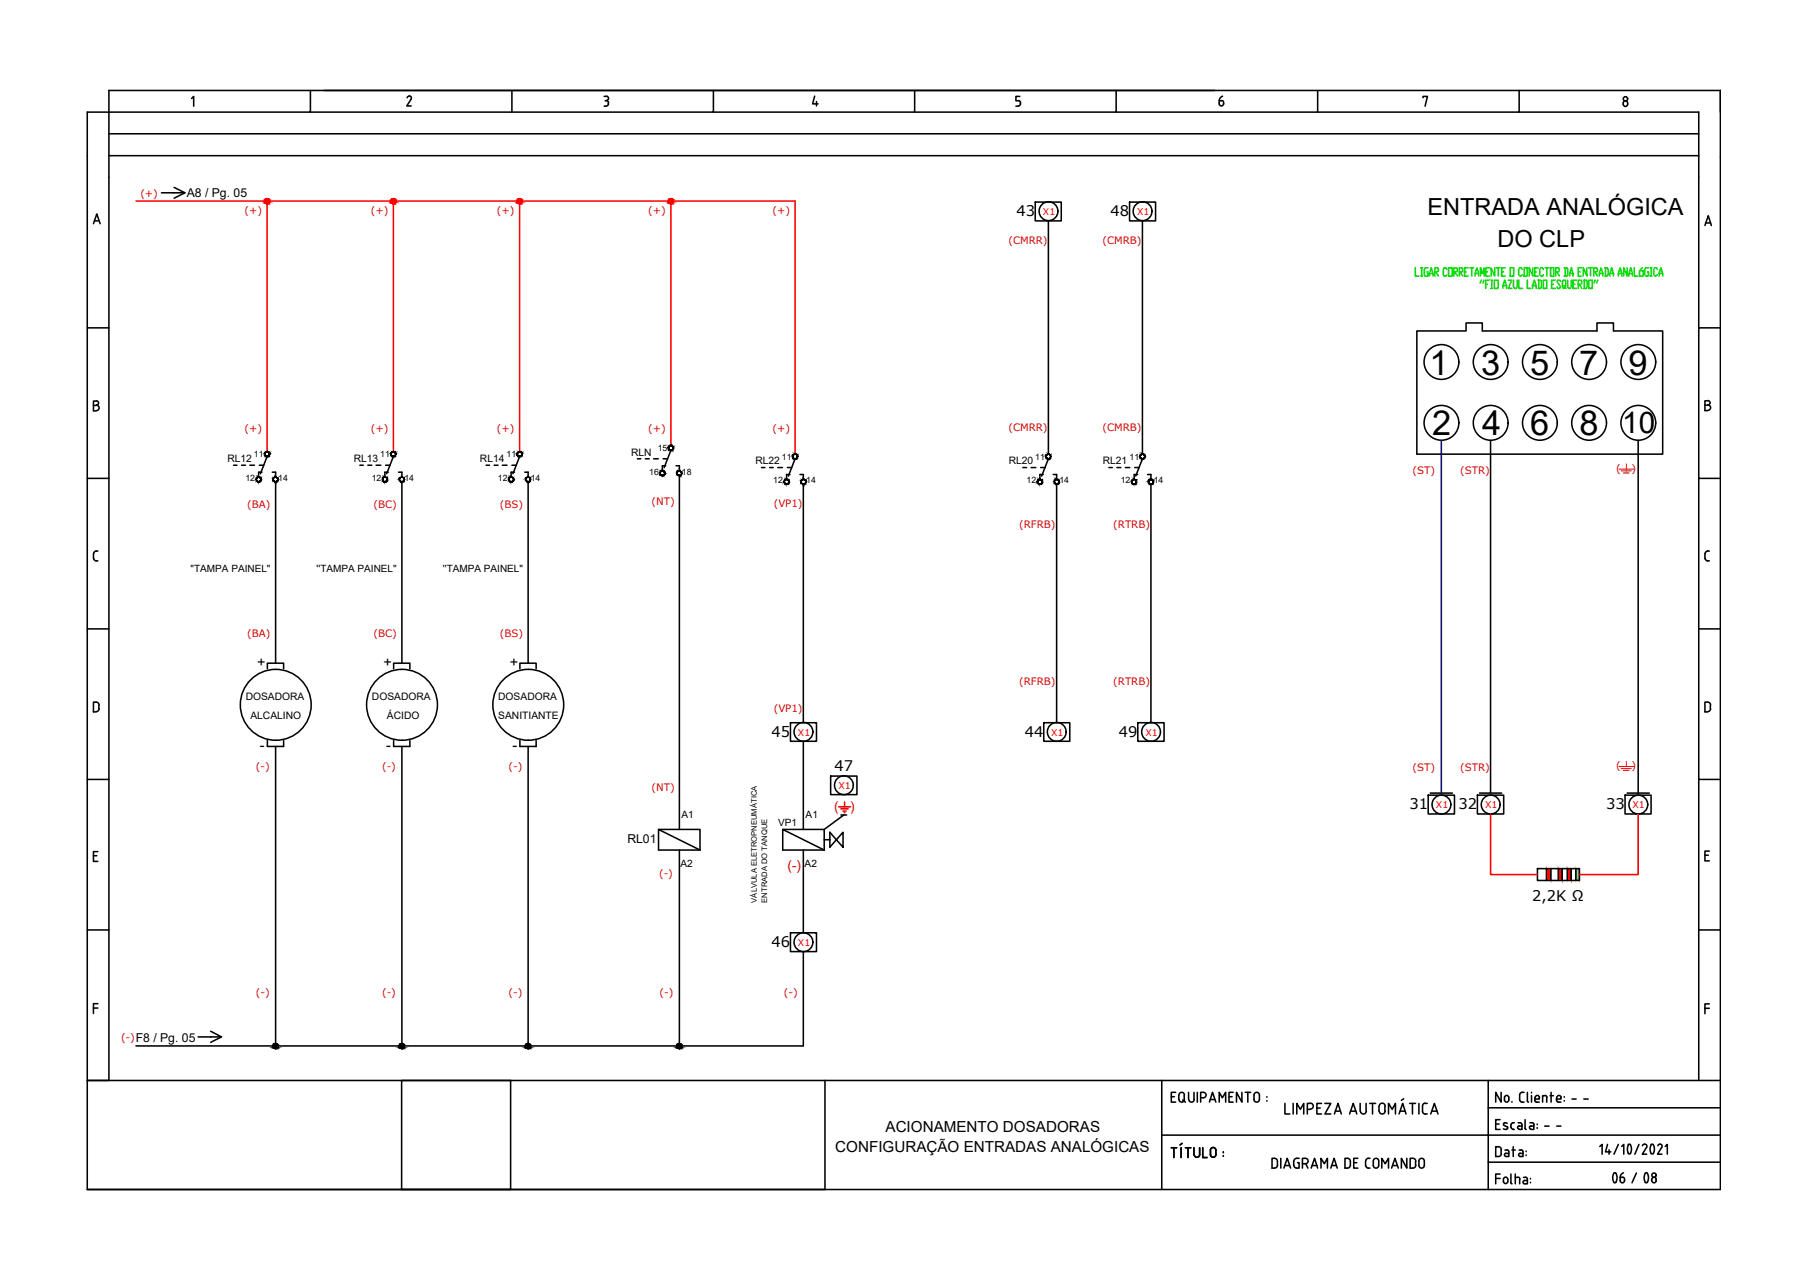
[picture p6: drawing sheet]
<svg xmlns="http://www.w3.org/2000/svg" width="297mm" height="210mm" viewBox="0 0 297 210" stroke-linecap="round" stroke-linejoin="round" font-family="sans-serif">
<defs><g id="words">
<g font-size="5.6">
<text x="234.9" y="61.6">1</text>
<text x="243.3" y="61.6">3</text>
<text x="251.4" y="61.5">5</text>
<text x="259.4" y="61.5">7</text>
<text x="267.6" y="61.6">9</text>
<text x="235.3" y="71.5">2</text>
<text x="243.5" y="71.5">4</text>
<text x="251.4" y="71.5">6</text>
<text x="259.5" y="71.5">8</text>
</g>
<g font-size="4.9">
<text x="199" y="18.7">6</text>
<text x="266.5" y="71.2">10</text>
</g>
<g font-size="3.9">
<text x="234.5" y="35.3">ENTRADA ANALÓGICA</text>
<text x="246" y="40.6">DO CLP</text>
</g>
<g font-size="2.5">
<text x="145.5" y="185.8">ACIONAMENTO DOSADORAS</text>
<text x="137.2" y="189.3">CONFIGURAÇÃO ENTRADAS ANALÓGICAS</text>
</g>
<g font-size="2.4">
<text x="167" y="35.5">43</text>
<text x="182.4" y="35.5">48</text>
<text x="42.2" y="109.6">+</text>
<text x="63" y="109.6">+</text>
<text x="83.8" y="109.6">+</text>
<text x="42.7" y="123.2">-</text>
<text x="63.4" y="123.2">-</text>
<text x="84.2" y="123.2">-</text>
<text x="126.7" y="121">45</text>
<text x="168.3" y="121">44</text>
<text x="183.8" y="121">49</text>
<text x="137.1" y="126.7">47</text>
<text x="231.5" y="132.9">31</text>
<text x="239.6" y="132.9">32</text>
<text x="263.9" y="132.9">33</text>
<text x="251.7" y="148">2,2K Ω</text>
<text x="126.7" y="155.5">46</text>
</g>
<g font-size="2.2" fill="#d00">
<text x="137.1" y="133.2">(</text>
<text x="139.7" y="133.2">)</text>
<text x="129.4" y="143">(-)</text>
</g>
<g font-size="2">
<text x="30.7" y="32.3">A8 / Pg. 05</text>
<text x="103.1" y="138.5">RL01</text>
<text x="22.3" y="171.2">F8 / Pg. 05</text>
</g>
<g font-size="1.7" fill="#d00">
<text x="23.1" y="32.4">(+)</text>
<text x="40.2" y="35.1">(+)</text>
<text x="60.9" y="35.1">(+)</text>
<text x="81.6" y="35.1">(+)</text>
<text x="106.5" y="35.1">(+)</text>
<text x="126.9" y="35.1">(+)</text>
<text x="165.7" y="40.1">(CMRR)</text>
<text x="181.1" y="40.1">(CMRB)</text>
<text x="40.2" y="71">(+)</text>
<text x="60.9" y="71">(+)</text>
<text x="81.6" y="71">(+)</text>
<text x="106.5" y="71">(+)</text>
<text x="126.9" y="71">(+)</text>
<text x="165.7" y="70.8">(CMRR)</text>
<text x="181.1" y="70.8">(CMRB)</text>
<text x="232.1" y="77.9">(ST)</text>
<text x="239.9" y="77.9">(STR)</text>
<text x="265.5" y="77.5">(</text>
<text x="268" y="77.5">)</text>
<text x="40.6" y="83.4">(BA)</text>
<text x="61.4" y="83.4">(BC)</text>
<text x="82.1" y="83.4">(BS)</text>
<text x="107" y="83">(NT)</text>
<text x="127.1" y="83.3">(VP1)</text>
<text x="167.5" y="86.7">(RFRB)</text>
<text x="182.9" y="86.7">(RTRB)</text>
<text x="40.6" y="104.7">(BA)</text>
<text x="61.4" y="104.7">(BC)</text>
<text x="82.1" y="104.7">(BS)</text>
<text x="167.5" y="112.5">(RFRB)</text>
<text x="182.9" y="112.5">(RTRB)</text>
<text x="127.1" y="117">(VP1)</text>
<text x="42" y="126.5">(-)</text>
<text x="62.8" y="126.5">(-)</text>
<text x="83.6" y="126.5">(-)</text>
<text x="107" y="130">(NT)</text>
<text x="232.1" y="126.7">(ST)</text>
<text x="239.9" y="126.7">(STR)</text>
<text x="265.5" y="126.4">(</text>
<text x="268" y="126.4">)</text>
<text x="108.3" y="144">(-)</text>
<text x="42" y="163.7">(-)</text>
<text x="62.8" y="163.7">(-)</text>
<text x="83.6" y="163.7">(-)</text>
<text x="108.4" y="163.7">(-)</text>
<text x="128.8" y="163.7">(-)</text>
<text x="19.9" y="171">(-)</text>
</g>
<g font-size="1.7">
<text x="37.4" y="75.9">RL12</text>
<text x="58.1" y="75.9">RL13</text>
<text x="78.9" y="75.9">RL14</text>
<text x="103.7" y="74.9">RLN</text>
<text x="124.1" y="76.3">RL22</text>
<text x="165.7" y="76.3">RL20</text>
<text x="181.2" y="76.3">RL21</text>
<text x="40.4" y="114.9">DOSADORA</text>
<text x="41.1" y="118.1">ALCALINO</text>
<text x="61.1" y="114.9">DOSADORA</text>
<text x="63.6" y="118.1">ÁCIDO</text>
<text x="81.9" y="114.9">DOSADORA</text>
<text x="81.9" y="118.1">SANITIANTE</text>
<text x="112" y="134.3">A1</text>
<text x="132.4" y="134.3">A1</text>
<text x="111.8" y="142.4">A2</text>
<text x="132.2" y="142.4">A2</text>
</g>
<g font-size="1.6">
<text x="31.3" y="93.9">''TAMPA PAINEL&quot;</text>
<text x="52" y="93.9">''TAMPA PAINEL&quot;</text>
<text x="72.8" y="93.9">''TAMPA PAINEL&quot;</text>
<text x="127.8" y="135.6">VP1</text>
</g>
<g font-size="1.5" fill="#f00">
<text x="171.4" y="35.3">X1</text>
<text x="186.8" y="35.3">X1</text>
<text x="131.1" y="120.8">X1</text>
<text x="172.7" y="120.8">X1</text>
<text x="188.2" y="120.8">X1</text>
<text x="137.7" y="129.6">X1</text>
<text x="235.9" y="132.7">X1</text>
<text x="244" y="132.7">X1</text>
<text x="268.2" y="132.7">X1</text>
<text x="131.1" y="155.3">X1</text>
</g>
<g font-size="1.4">
<text x="41.7" y="75.1">11</text>
<text x="62.5" y="75.1">11</text>
<text x="83.2" y="75.1">11</text>
<text x="106.7" y="77.9">16</text>
<text x="108.1" y="74">15</text>
<text x="112" y="77.9">18</text>
<text x="128.5" y="75.5">11</text>
<text x="170.1" y="75.5">11</text>
<text x="185.6" y="75.5">11</text>
<text x="40.3" y="79">12</text>
<text x="45.7" y="79">14</text>
<text x="61.1" y="79">12</text>
<text x="66.4" y="79">14</text>
<text x="81.8" y="79">12</text>
<text x="87.2" y="79">14</text>
<text x="127" y="79.3">12</text>
<text x="132.4" y="79.3">14</text>
<text x="168.6" y="79.3">12</text>
<text x="174.1" y="79.3">14</text>
<text x="184.1" y="79.3">12</text>
<text x="189.6" y="79.3">14</text>
</g>
<g font-size="1.3">
<text x="124.3" y="148.3" transform="rotate(-90 124.3 148.3)">VÁLVULA ELETROPNEUMÁTICA</text>
<text x="126" y="148.3" transform="rotate(-90 126 148.3)">ENTRADA DO TANQUE</text>
</g>
</g></defs>
<!-- layer: Ident.Circuitos -->
<path d="M22.3 33h108.3" fill="none" stroke="#f00" stroke-width=".25"/>
<!-- layer: 0 -->
<path d="M43.9 33v41.2M64.6 33v41.2M85.4 33v41.2M110.2 33v40.2M130.6 33v41.6M244.9 133.7v9.9h7.7M269.1 133.7v9.9h-9.6" fill="none" stroke="#f00" stroke-width=".25"/>
<g fill="none" stroke="#000" stroke-width=".25">
<path d="M17.9 14.9h264.7v180.5h-268.3v-177M31.5 16.2l.3-.4v1.6M51 14.9v3.5h-33.1M53.2 14.9h146.3M67.2 15.7a.36 .36 0 0 1 .3 .6M67.2 15.8l-.3 .3M67.5 16.3l-.7 1.1h.7M84.1 14.9v3.5h-33.1M99.3 17.4h.3M99.3 15.8h.3M99.4 16.6h.2M99.6 15.8a.36 .36 0 0 1 .4 .4 .36 .36 0 0 1-.4 .3l.3 .2 .1 .2"/>
<path d="M99.9 16.9v.2M100 17l-.2 .3-.2 .1M117.2 14.9v3.5h-33.1M133.8 15.8l-.3 1.3h.9M134.1 16.7v.7M150.3 14.9v3.5h-33.1M166.9 17.4h.4M167.3 16.5l.3 .2 .1 .2M167.5 15.8h-.6v.8h.4M167.6 16.9v.2M167.7 17l-.2 .3-.2 .1M183.4 14.9v3.5h-33.1"/>
<path d="M216.5 14.9v3.5h-33.1M233.8 16v-.2h.7l-.4 1.6M249.6 14.9v3.5h-33.1M249.6 18.4h29.5v35.4M266.7 16.7a.4 .4 0 0 1 .6 0 .4 .4 0 0 1 0 .6 .4 .4 0 0 1-.6 0zM15.4 36.7l.5-1.6 .6 1.6M15.5 36.3h.8M17.9 29.1v24.7M28.6 30.8l1.8 .9h-3.9M30.4 31.7l-1.8 .9M172.2 36.3v38.3M187.7 36.3v38.3"/>
<path d="M280.1 37l.6-1.6 .5 1.6M280.3 36.6h.7M14.3 53.8h3.6v24.8h-3.6M232.8 54.4h8.1v-1.4h2.6v1.4h18.9v-1.4h2.7v1.4h8.1v20.2h-40.4zM282.6 53.8h-3.5v24.8h3.5M15.4 66.6h.4M15.8 65.9h-.4v1.6h.4M15.8 65.8a.36 .36 0 0 1 .4 .4 .36 .36 0 0 1-.4 .3 .44 .44 0 0 1 .5 .5 .44 .44 0 0 1-.5 .4M17.9 78.6v24.7h-3.6M38.4 76.4h.5M39.7 76.4h.6M41 76.4h.8"/>
<path d="M42.6 76.4h.7M43 77.6h-.5v.8M43.9 75l-1.1 2.8M44.7 77.6h.6v.8M45.3 79.1v29.8M59.1 76.4h.6M60.4 76.4h.7M61.8 76.4h.8M63.4 76.4h.7M63.8 77.6h-.6v.8M64.6 75l-1.1 2.8M65.5 77.6h.5v.8"/>
<path d="M66 79.1v29.8M79.9 76.4h.5M81.2 76.4h.6M82.5 76.4h.8M84.1 76.4h.7M84.5 77.6h-.5v.8M85.4 75l-1.1 2.8M86.2 77.6h.6v.8M86.8 79.1v29.8M104.7 75.4h.6M106 75.4h.7M107.4 75.4h.7"/>
<path d="M109 75.4h.7M109.4 76.5h-.6v.8M110.2 74l-1.1 2.8M111.1 76.5h.5v.8M111.6 78.1v58.1M125.1 76.8h.6M126.4 76.8h.6M127.8 76.8h.8M129.4 76.8h.7M129.8 77.9h-.6v.8M130.6 75.4l-1.1 2.8M131.4 77.9h.6v.8"/>
<path d="M132 79.5v39.2M168 76.8h.6M169.4 76.8h.8M171 76.8h.7M171.4 77.9h-.6v.8M172.2 75.4l-1.1 2.8M173 77.9h.6v.8M173.6 79.5v39.2M182.2 76.8h.5M183.5 76.8h.6M184.9 76.8h.7M186.4 76.8h.7"/>
<path d="M186.9 77.9h-.6v.8M187.7 75.4l-1.1 2.8M188.5 77.9h.6v.8M189.1 79.5v39.2M244.9 72.3v58M269.1 72.3v58M279.1 78.6v24.7h3.5M280.1 66.5h.5M280.6 65.8h-.5v1.6h.5M280.6 65.8a.36 .36 0 0 1 .4 .3 .36 .36 0 0 1-.4 .4 .44 .44 0 0 1 .4 .5 .44 .44 0 0 1-.4 .4M15.4 90.9v.8M15.4 91.7l.1 .2 .3 .2"/>
<path d="M15.8 92.1h.3M15.8 90.5h.3M15.8 90.5l-.3 .2-.1 .2M280.1 90.9v.8M280.1 91.7l.1 .2 .4 .2M280.5 92.1h.3M280.5 90.5h.3M280.6 90.5l-.4 .2-.1 .2M15.8 115.3h-.4v1.6h.4M15.8 115.3l.4 .3 .1 .2M16.2 115.8v.6M16.3 116.4l-.1 .2-.4 .3"/>
<path d="M17.9 103.3v24.7h-3.6M43.9 109.9v-1h2.7v1M64.7 109.9v-1h2.6v1M85.4 109.9v-1h2.7v1M279.1 103.3v24.7h3.5M280.5 115.3h-.4v1.6h.4M280.6 115.3l.4 .3v.2M281 115.8v.6M281 116.4v.2l-.4 .3M16.1 139.9h-.7v1.6h.7M17.9 128v24.7h-3.6M43.9 121.6v1h2.7v-1"/>
<path d="M45.3 122.6v49.2M64.7 121.6v1h2.6v-1M66 122.6v49.2M85.4 121.6v1h2.7v-1M86.8 122.6v49.2M108.2 136.2l6.8 3.4h-6.8zM108.2 136.2h3.4M111.6 136.2h3.4v3.4M111.6 139.6v32.2M128.6 136.2l6.8 3.4h-6.8zM128.6 136.2h3.4M132 136.2h3.4v3.4"/>
<path d="M132 121.8v14.4M132 139.6v13.6M135.4 137.9h.9v-1.2l1.1 1.2-1.1 1.2v-1.2M138.2 133.9h.9M138.5 136.7v2.4l-1.1-1.2zM138.6 133.9l-3.2 2.3M235 130.3h3.6M243.1 130.3h3.6M267.3 130.3h3.7M279.1 128v24.7h3.5M280.8 139.8h-.7v1.6h.7M15.4 140.5h.5"/>
<path d="M17.9 152.7v24.8h-3.6h268.3M132 156.3v15.5M252.6 142.7h6.9v1.9h-6.9zM254.1 142.7v1.9M254.8 142.7v1.9M256 142.7v1.9M256.7 142.7v1.9M257.5 142.7v1.9M258.1 142.7v1.9M258.9 142.7v1.9M279.1 152.7v24.8M280.1 140.5h.6"/>
<path d="M15.4 165.6h.7M16.1 164.8h-.7v1.7M34.6 169.4l1.8 .9h-3.9M36.4 170.3l-1.8 .9M66 177.5h17.9v17.9h-17.9zM135.5 177.5v17.9M190.9 177.5v17.9M193.2 179.4h-.8v1.6h.8M193.7 179.9v.7M193.7 179.9a.44 .44 0 0 1 .4-.5 .44 .44 0 0 1 .5 .5M194.5 179.9v.7M195.3 179.4v1.2"/>
<path d="M196.2 179.4v1.2M196.7 179.4v1.6M202.6 179.4h-.7v1.6h.7M204 179.4v1.6l-.9-1.6v1.6M204.6 179.4h.9M205 179.4v1.6M244.5 177.5v17.9M246.6 179.4v1.6l-.9-1.6v1.6M250.4 179.4l-.5 .1-.2 .1v1M250.9 179.4v1.4l.2 .2M251.6 179.4v.1M251.6 180v1"/>
<path d="M253.8 180h-.4v1M253.8 179.9l.3 .2 .1 .1M254.7 180h.5M254.8 179.4v1.6M280.1 165.6h.7M280.8 164.9h-.7v1.6M190.9 186.4h91.7M192.4 188.5h.9M192.4 180.1h.5M192.9 188.5v1.6M193.7 180.6a.44 .44 0 0 0 .4 .4 .44 .44 0 0 0 .5-.4M194 188.5v1.6"/>
<path d="M194.2 187.8l-.3 .2M194.3 180.7l.5 .3M194.8 188.5h.9M195.2 188.5v1.6M195.3 180.6a.44 .44 0 0 0 .5 .4 .44 .44 0 0 0 .4-.4M196.2 188.5v1.2M197.1 188.5v1.1a.44 .44 0 0 1-.5 .5 .44 .44 0 0 1-.4-.5M197.3 180.3h.4a.44 .44 0 0 0 .4-.5 .44 .44 0 0 0-.4-.4h-.4v1.6M197.6 188.5v1.6h.7M198.7 181l.5-1.6 .6 1.6M198.8 180.6h.8M198.9 188.9a.44 .44 0 0 1 .4-.4 .44 .44 0 0 1 .5 .4"/>
<path d="M198.9 188.9v.7a.44 .44 0 0 0 .4 .5 .44 .44 0 0 0 .5-.5v-.7M200.3 181v-1.6l.5 .9 .6-.9v1.6M201 189.2v.1M201 189.8v.1M201.9 180.1h.5M206 180.6v-.7a.44 .44 0 0 1 .5-.5 .44 .44 0 0 1 .4 .5v.7M206 180.6a.44 .44 0 0 0 .5 .4 .44 .44 0 0 0 .4-.4M208.1 180.1v.1M208.1 180.8h.1M209.4 190.2h-.4v1.7h.4M209.4 190.2l.4 .3 .1 .9M209.9 191.4l-.1 .2-.4 .3"/>
<path d="M210.4 190.2v1.7M210.9 191.9l.6-1.7 .5 1.7M211.1 181.2v1.8h.8M211.1 191.4h.8M212.5 181.2v1.8M212.5 190.7v.7M212.6 191.4v.2l.4 .3M213 190.2h.4M213 190.2l-.4 .3v.2M213 183v-1.8l.6 1 .6-1v1.8M213.2 191h.2v.9h-.4M214 191.1h.4"/>
<path d="M214.4 190.2h-.4v1.7M214.5 190.2a.44 .44 0 0 1 .4 .5 .44 .44 0 0 1-.4 .4M214.5 191.1l.4 .8M214.8 182.2h.5M215.3 181.2h-.5v1.8M215.3 181.2a.49 .49 0 0 1 .5 .5 .49 .49 0 0 1-.5 .5M215.4 191.9l.6-1.7 .5 1.7M215.6 191.4h.8M216.4 182h.5M217 191.9v-1.7l.6 .9 .5-.9v1.7M217.1 181.2h-.7v1.8h.7M217.7 181.2h.9l-.9 1.8h.9"/>
<path d="M218.6 191.9l.6-1.7 .5 1.7M218.8 191.4h.8M219.2 183l.6-1.8 .6 1.8M219.4 182.5h.8M221.3 190.2h-.3v1.7h.3M221.4 190.2l.4 .3 .1 .9M221.7 183l.6-1.8 .6 1.8M221.9 191.4l-.1 .2-.4 .3M221.9 182.5h.8M222.4 191h.5M223.1 190.2h-.7v1.7h.7M223.5 181.2v1.3"/>
<path d="M223.5 182.5a.49 .49 0 0 0 .5 .5 .49 .49 0 0 0 .5-.5M224.4 190.7v.8M224.4 191.5a.49 .49 0 0 0 .7 .4M224.4 181.2v1.3M225 181.2h1M225.1 190.2a.49 .49 0 0 0-.7 .4M225.5 181.2v1.8M225.6 191.4v-.7a.44 .44 0 0 1 .5-.5 .44 .44 0 0 1 .4 .5v.7M225.6 191.4a.44 .44 0 0 0 .5 .5 .44 .44 0 0 0 .4-.5M226.6 181.7v.8M226.6 181.7a.49 .49 0 0 1 .5-.5 .49 .49 0 0 1 .5 .5M226.6 182.5a.49 .49 0 0 0 .5 .5 .49 .49 0 0 0 .5-.5"/>
<path d="M227 191.9v-1.7l.6 .9 .5-.9v1.7M227.5 181.7v.8M228.1 183v-1.8l.6 1 .6-1v1.8M228.6 191.9l.6-1.7 .5 1.7M228.8 191.4h.8M229.9 183l.5-1.8 .6 1.8M230 182.5h.8M230.6 180.5l-.4 .2M231.1 190.2v1.7l-.9-1.7v1.7M231.6 181.2h1M232.1 181.2v1.8M232.6 190.8v.6"/>
<path d="M232.6 190.7l-.2-.4-.7-.1v1.7l.7-.1 .2-.4M233.1 191.4v-.7a.44 .44 0 0 1 .5-.5 .44 .44 0 0 1 .4 .5v.7M233.1 191.4a.44 .44 0 0 0 .5 .5 .44 .44 0 0 0 .4-.5M233.1 181.2v1.8M233.7 181.7l.1 1 .4 .3M234.1 181.2h.4M234.1 183h.4M234.2 181.2l-.4 .2-.1 .2M235.1 183l.6-1.8 .5 1.8M235.2 182.5h.9M244.5 190.9h38.1M244.5 181.9h38.1"/>
<path d="M245.7 193.5h.8M245.7 184.6h.6M246.2 188.3h-.5v1.6h.5M246.2 188.3l.4 .3 .1 .2M246.5 192.8h-.8v1.6M246.5 183.9h-.8v1.6h.8M246.6 188.8v.7M246.7 189.5l-.1 .2-.4 .2M247 185.4l.5 .1M247 194.1v-.4a.36 .36 0 0 1 .4-.4 .36 .36 0 0 1 .3 .4v.4M247 194a.36 .36 0 0 0 .4 .4 .36 .36 0 0 0 .3-.4M247.1 184.8l.5 .3"/>
<path d="M247.2 180.3a.36 .36 0 0 1 .3-.4 .36 .36 0 0 1 .4 .4M247.2 180.7a.36 .36 0 0 0 .3 .3 .36 .36 0 0 0 .4-.3M247.2 180.3v.4M247.2 184.4l.4 .1M247.2 184.4l-.2 .2 .1 .2M247.3 188.9h.3M247.4 189.4h.5M247.4 189.4a.28 .28 0 0 0-.2 .3 .28 .28 0 0 0 .2 .2M247.6 188.8l.2 .2 .1 .9h-.5M247.6 185l.1 .3-.2 .2M247.9 180.3v.4M248.2 194.2l.2 .2"/>
<path d="M248.2 184.7v.5M248.2 192.8v1.5M248.3 185.1v.2l.3 .2M248.4 188.9h.5M248.4 180.9v.1M248.6 185.5h.2M248.6 188.3v1.6M248.8 184.4a.37 .37 0 0 0-.5 .3M248.9 192.8v1.6M248.9 193.4h.5M249.4 193.3l.3 .2v.2M249.4 184.4h.5l.1 .3"/>
<path d="M249.6 188.9h.3M249.6 185h.4M249.6 184.9a.28 .28 0 0 0-.3 .3 .28 .28 0 0 0 .3 .3M249.7 180.6l.2 .4h.5M249.7 193.7v.7M249.8 189.4h.4M249.9 188.8l.3 .2v.9h-.4a.28 .28 0 0 1-.3-.2 .28 .28 0 0 1 .3-.3M250 184.7v.8h-.4M250.3 193.4h.3M250.5 193.9h.4M250.5 193.9a.28 .28 0 0 0-.3 .3 .28 .28 0 0 0 .3 .2M250.6 183.9v1.4l.1 .2"/>
<path d="M250.6 193.3l.3 .2v.9h-.4M250.7 189.1h.1M250.7 189.7v.1M251.4 184.4h.3M251.4 193.5v.1M251.4 194.2v.1M251.5 185h.5M251.6 184.9a.28 .28 0 0 0-.3 .3 .28 .28 0 0 0 .3 .3M251.7 184.4l.3 .2v.1M252 184.7v.8h-.5M252.2 180.3v.6l.2 .1h.5M252.2 180.3a.36 .36 0 0 1 .4-.4 .36 .36 0 0 1 .3 .4"/>
<path d="M252.5 184.6v.1M252.5 185.2v.1M252.9 180.3v.2h-.7M253.8 185h.7M254.1 180.3v.7M255.7 180.3v.5M255.8 180.7l.2 .3M255.8 180.3a.36 .36 0 0 1 .3-.4 .36 .36 0 0 1 .4 .4M255.8 185h.6M256 181h.4M256.4 180.3v.2h-.7M257 180.1v.1"/>
<path d="M257 180.8h.1M258.3 180.5h.6M260.2 180.5h.7"/>
<circle cx="267" cy="16.2" r=".36"/>
<circle cx="236.8" cy="59.5" r="2.86"/>
<circle cx="244.9" cy="59.5" r="2.86"/>
<circle cx="253" cy="59.5" r="2.86"/>
<circle cx="261.1" cy="59.5" r="2.86"/>
<circle cx="269.2" cy="59.5" r="2.86"/>
<circle cx="236.8" cy="69.4" r="2.86"/>
<circle cx="244.9" cy="69.4" r="2.86"/>
<circle cx="253" cy="69.4" r="2.86"/>
<circle cx="261.1" cy="69.4" r="2.86"/>
<circle cx="269.2" cy="69.4" r="2.86"/>
<circle cx="45.3" cy="115.8" r="5.8"/>
<circle cx="66" cy="115.8" r="5.8"/>
<circle cx="86.8" cy="115.8" r="5.8"/>
</g>
<!-- layer: Ident.Circuitos -->
<path d="M14.3 18.4h3.6v10.7M17.9 14.9v3.5M17.9 25.6h261.2M17.9 22h261.2M22.3 171.8h109.7" fill="none" stroke="#000" stroke-width=".25"/>
<!-- layer: 0 -->
<g fill="#000" stroke="#000" stroke-width=".16">
<path d="M45.2 172.3h.1zM45.3 172.2h.1zM65.9 172.3h.1zM66 172.2h.2zM86.7 172.3h.1zM86.8 172.2h.1zM111.5 172.3h.1zM111.6 172.2h.1z"/>
<path d="M42.9 78.7v.3l-.1-.1zM42.8 78.7v.2l.1-.2zM42.9 78.5v.2h-.1zM42.8 78.6v.1l.1-.2zM42.7 78.4l.2 .1-.1 .1zM42.7 78.4l.1 .2zM42.5 78.3l.2 .1zM42.5 78.3l.2 .1zM42.3 78.4l.2-.1zM42.3 78.4h.2zM42.3 78.4l-.2 .1zM42.1 78.5l.2-.1zM42.1 78.5v.2zM42.2 78.6l-.1 .1zM42.1 78.7v.3zM42.1 78.7v.3zM42.1 79l.2 .1zM42.2 78.9l.1 .2zM42.3 79l.2 .2-.2-.1zM42.3 79l.2 .2zM42.5 79.1h.2l-.2 .1zM42.5 79.1h.2zM42.7 79h.2l-.2 .1zM42.7 79h.2z"/>
<path d="M44.3 74.6l-.1 .2zM44.2 74.6v.2l.1-.2zM44.2 74.4l.1 .2zM44.2 74.4v.2zM44.1 74.3l.1 .1zM44.1 74.3l.1 .1zM43.9 74.2l.2 .1zM43.9 74.2l.2 .1zM43.7 74.3l.2-.1zM43.7 74.3h.2zM43.5 74.4l.2-.1zM43.5 74.4l.2-.1zM43.5 74.4h.1l-.1 .2zM43.6 74.4l-.1 .2zM43.5 74.6v.2zM43.5 74.6v.2zM43.5 74.8h.1l.1 .2zM43.6 74.8l.1 .2zM43.7 74.9l.2 .1h-.2zM43.7 74.9l.2 .1zM43.9 74.9l.2 .1h-.2zM43.9 74.9l.2 .1zM44.1 74.9l.1-.1-.1 .2zM44.1 74.9l.1-.1z"/>
<path d="M45.7 78.7l-.1 .3zM45.6 78.7v.2zM45.6 78.5l.1 .2zM45.6 78.5v.2zM45.5 78.4l.1 .1zM45.5 78.4l.1 .2zM45.3 78.3l.2 .1zM45.3 78.3l.2 .1zM45.1 78.4l.2-.1zM45.1 78.4h.2zM44.9 78.5l.2-.1zM44.9 78.5l.2-.1zM44.9 78.5v.2zM44.9 78.6v.1zM44.9 78.7v.3zM44.9 78.7v.3zM44.9 79l.2 .1zM44.9 78.9l.2 .2zM45.1 79l.2 .2zM45.1 79l.2 .2zM45.3 79.1h.2zM45.3 79.1l.2-.1zM45.5 79h.1l-.1 .1zM45.5 79h.1z"/>
<path d="M63.7 78.7l-.1 .3-.1-.1zM63.6 78.7l-.1 .2 .2-.2zM63.6 78.5l.1 .2h-.1zM63.5 78.6l.1 .1v-.2zM63.4 78.4l.2 .1-.1 .1zM63.4 78.4l.1 .2zM63.2 78.3l.2 .1zM63.2 78.3l.2 .1zM63 78.4l.2-.1zM63 78.4h.2zM63 78.4l-.1 .1zM62.9 78.5l.2-.1zM62.9 78.5v.2zM62.9 78.6v.1zM62.9 78.7v.3zM62.9 78.7v.3zM62.9 79l.1 .1zM62.9 78.9l.1 .2zM63.1 79l.1 .2-.2-.1zM63.1 79l.1 .2zM63.2 79.1h.2l-.2 .1zM63.2 79.1h.2zM63.4 79h.2l-.2 .1zM63.4 79h.2z"/>
<path d="M65.1 74.6l-.1 .2zM65 74.6l-.1 .2 .2-.2zM65 74.4l.1 .2zM65 74.4v.2zM64.8 74.3l.1 .1zM64.8 74.3l.1 .1zM64.6 74.2l.2 .1zM64.6 74.2l.2 .1zM64.4 74.3l.2-.1zM64.4 74.3h.2zM64.2 74.4l.3-.1zM64.2 74.4l.3-.1zM64.2 74.4h.1l-.1 .2zM64.3 74.4l-.1 .2zM64.2 74.6h.1l-.1 .2zM64.3 74.6l-.1 .2zM64.2 74.8h.1l.1 .2zM64.3 74.8l.1 .2zM64.5 74.9l.1 .1h-.2zM64.5 74.9l.1 .1zM64.6 74.9l.2 .1h-.2zM64.6 74.9l.2 .1zM64.8 74.9l.2-.1-.2 .2zM64.8 74.9l.2-.1z"/>
<path d="M66.4 78.7v.3zM66.4 78.7l-.1 .2zM66.4 78.5v.2zM66.3 78.6l.1 .1zM66.2 78.4l.2 .1zM66.2 78.4l.1 .2zM66 78.3l.2 .1zM66 78.3l.2 .1zM65.8 78.4l.2-.1zM65.8 78.4h.2zM65.6 78.5l.3-.1zM65.6 78.5l.3-.1zM65.6 78.5l.1 .1-.1 .1zM65.7 78.6l-.1 .1zM65.6 78.7v.3zM65.6 78.7v.3l.1-.1zM65.6 79l.1-.1 .1 .2zM65.7 78.9l.1 .2zM65.9 79l.1 .2-.2-.1zM65.9 79l.1 .2zM66 79.1h.2zM66 79.1l.2-.1zM66.2 79h.2l-.2 .1zM66.2 79h.2z"/>
<path d="M84.4 78.7v.3l-.1-.1zM84.4 78.7l-.1 .2zM84.4 78.5v.2zM84.3 78.6l.1 .1v-.2zM84.2 78.4l.2 .1-.1 .1zM84.2 78.4l.1 .2zM84 78.3l.2 .1zM84 78.3l.1 .1zM83.8 78.4l.2-.1zM83.8 78.4h.2zM83.8 78.4l-.2 .1zM83.6 78.5l.2-.1zM83.6 78.5v.2zM83.7 78.6l-.1 .1zM83.6 78.7v.3zM83.6 78.7v.3zM83.6 79l.2 .1zM83.7 78.9l.1 .2zM83.8 79l.2 .2-.2-.1zM83.8 79l.2 .2zM84 79.1h.2l-.2 .1zM84 79.1h.2zM84.1 79h.3l-.2 .1zM84.1 79h.3z"/>
<path d="M85.8 74.6l-.1 .2zM85.7 74.6v.2l.1-.2zM85.7 74.4l.1 .2zM85.7 74.4v.2zM85.6 74.3l.1 .1zM85.5 74.3l.2 .1zM85.4 74.2l.2 .1zM85.4 74.2l.1 .1zM85.2 74.3l.2-.1zM85.2 74.3h.2zM85 74.4l.2-.1zM85 74.4l.2-.1zM85 74.4h.1l-.2 .2zM85.1 74.4l-.2 .2zM84.9 74.6h.1v.2zM85 74.6v.2zM85 74.8h.1l.1 .2zM85.1 74.8l.1 .2zM85.2 74.9l.2 .1h-.2zM85.2 74.9l.2 .1zM85.4 74.9l.2 .1h-.2zM85.4 74.9l.2 .1zM85.5 74.9l.2-.1-.1 .2zM85.5 74.9l.2-.1z"/>
<path d="M87.2 78.7l-.1 .3zM87.1 78.7v.2zM87.1 78.5l.1 .2zM87.1 78.5v.2zM86.9 78.4l.2 .1zM86.9 78.4l.2 .2zM86.8 78.3l.1 .1zM86.8 78.3l.1 .1zM86.6 78.4l.2-.1zM86.6 78.4h.2zM86.4 78.5l.2-.1zM86.4 78.5l.2-.1zM86.4 78.5l.1 .1-.2 .1zM86.5 78.6l-.2 .1zM86.3 78.7l.1 .3zM86.4 78.7v.3l.1-.1zM86.4 79l.1-.1 .1 .2zM86.5 78.9l.1 .2zM86.6 79l.2 .2-.2-.1zM86.6 79l.2 .2zM86.8 79.1h.1zM86.8 79.1l.1-.1zM86.9 79h.2l-.2 .1zM86.9 79h.2z"/>
<path d="M109.2 77.7v.2h-.1zM109.2 77.7l-.1 .2 .1-.2zM109.2 77.5v.2zM109.1 77.6l.1 .1v-.2zM109 77.3l.2 .2-.1 .1zM109 77.3l.1 .3zM108.8 77.3h.2v.1zM108.8 77.3l.2 .1zM108.6 77.3h.2v.1zM108.6 77.3l.2 .1zM108.6 77.3l.1 .1-.2 .1zM108.5 77.5l.2-.1zM108.5 77.5l-.1 .2zM108.5 77.6l-.1 .1zM108.4 77.7l.1 .2zM108.5 77.7v.2zM108.5 77.9l.1 .2zM108.5 77.9l.1 .2zM108.6 78.1h.2zM108.7 78l.1 .1zM108.8 78.1h.2h-.2zM108.8 78.1h.2zM109 78l.2-.1zM109 78l.2-.1z"/>
<path d="M110.6 73.6v.2zM110.6 73.6l-.1 .1 .1-.1zM110.6 73.4v.2zM110.6 73.4v.2zM110.4 73.2l.1 .2zM110.4 73.2l.1 .2zM110.2 73.2h.2v.1zM110.2 73.2l.2 .1zM110 73.2h.2zM110 73.2h.2zM110 73.2l.1 .1-.3 .1zM109.8 73.4l.3-.1zM109.8 73.4h.1l-.1 .2zM109.9 73.4l-.1 .2zM109.8 73.6h.1l-.1 .2zM109.9 73.6l-.1 .2zM109.8 73.8l.1-.1 .1 .2zM109.9 73.7l.1 .2zM110 73.9l.2 .1zM110.1 73.9l.1 .1zM110.2 73.9h.2l-.2 .1zM110.2 73.9h.2zM110.4 73.9l.2-.1zM110.4 73.9l.2-.1z"/>
<path d="M112 77.7v.2zM112 77.7l-.1 .2zM112 77.5v.2zM112 77.5v.2zM111.8 77.3l.1 .3zM111.8 77.3l.1 .3zM111.6 77.3l.2 .1zM111.6 77.3l.2 .1zM111.4 77.3h.2v.1zM111.4 77.3l.2 .1zM111.4 77.3v.1l-.2 .1zM111.2 77.5l.2-.1zM111.2 77.5l.1 .1-.1 .1zM111.3 77.6l-.1 .1zM111.2 77.7v.2zM111.2 77.7v.2h.1zM111.2 77.9h.1l.1 .2zM111.3 77.9l.1 .2zM111.4 78.1h.2zM111.4 78l.2 .1zM111.6 78.1h.2h-.2zM111.6 78.1l.2-.1zM111.8 78l.2-.1zM111.8 78l.2-.1z"/>
<path d="M129.7 79.1l-.1 .2h-.1zM129.6 79.1l-.1 .2 .2-.2zM129.6 78.9l.1 .2h-.1zM129.5 79l.1 .1v-.2zM129.4 78.8l.2 .1-.1 .1zM129.4 78.8l.1 .2zM129.2 78.7l.2 .1zM129.2 78.7l.2 .1zM129 78.8l.2-.1zM129 78.8h.2zM129 78.8l-.1 .1zM128.9 78.9l.2-.1zM128.9 78.9l-.1 .2zM128.9 79l-.1 .1zM128.8 79.1l.1 .2zM128.9 79.1v.2zM128.9 79.3l.1 .2zM128.9 79.3l.1 .2zM129.1 79.4l.1 .1h-.2zM129.1 79.4l.1 .1zM129.2 79.5h.2h-.2zM129.2 79.5h.2zM129.4 79.4l.2-.1-.2 .2zM129.4 79.4l.2-.1z"/>
<path d="M131 75v.2zM131 75l-.1 .1 .1-.1zM131 74.8v.2zM131 74.8v.2zM130.8 74.6l.1 .2zM130.8 74.7l.1 .1zM130.6 74.5l.2 .1zM130.6 74.5l.2 .2zM130.4 74.6l.2-.1zM130.4 74.6h.2zM130.2 74.8l.3-.1zM130.2 74.8l.3-.1zM130.2 74.8h.1l-.1 .2zM130.3 74.8l-.1 .2zM130.2 75h.1l-.1 .2zM130.3 75l-.1 .2zM130.2 75.2l.1-.1 .1 .3zM130.3 75.1l.1 .3zM130.5 75.3l.1 .1h-.2zM130.5 75.3l.1 .1zM130.6 75.3l.2 .1h-.2zM130.6 75.3l.2 .1zM130.8 75.3l.2-.1-.2 .2zM130.8 75.3l.2-.1z"/>
<path d="M132.4 79.1v.2zM132.4 79.1l-.1 .2zM132.4 78.9v.2zM132.4 78.9v.2zM132.2 78.8l.2 .1zM132.2 78.8l.1 .2zM132 78.7l.2 .1zM132 78.7l.2 .1zM131.8 78.8l.2-.1zM131.8 78.8h.2zM131.6 78.9l.2-.1zM131.6 78.9l.2-.1zM131.6 78.9v.2zM131.7 79l-.1 .1zM131.6 79.1v.2zM131.6 79.1v.2zM131.6 79.3l.2 .2zM131.7 79.3l.1 .2zM131.8 79.4l.2 .1zM131.8 79.4l.2 .1zM132 79.5h.2h-.2zM132 79.5h.2v-.1zM132.2 79.4l.2-.1-.2 .2zM132.2 79.4l.2-.1z"/>
<path d="M171.3 79.1l-.1 .2h-.1zM171.2 79.1l-.1 .2 .2-.2zM171.2 78.9l.1 .2h-.1zM171.1 79l.1 .1v-.2zM171.1 78.8l.1 .1-.1 .1zM171.1 78.8v.2zM170.8 78.7l.3 .1zM170.8 78.7l.2 .1zM170.6 78.8l.2-.1zM170.6 78.8h.2zM170.6 78.8l-.1 .1zM170.5 78.9l.2-.1zM170.5 78.9l-.1 .2zM170.5 79l-.1 .1zM170.4 79.1l.1 .2zM170.5 79.1v.2zM170.5 79.3l.1 .2zM170.5 79.3l.1 .2zM170.7 79.4l.1 .1h-.2zM170.7 79.4l.1 .1zM170.8 79.5h.3h-.3zM170.8 79.5h.3zM171 79.4l.2-.1-.1 .2zM171 79.4l.2-.1z"/>
<path d="M172.6 75v.2zM172.6 75l-.1 .1zM172.6 74.8v.2zM172.5 74.8l.1 .2zM172.5 74.6v.2zM172.5 74.6v.2zM172.2 74.5l.3 .1zM172.2 74.5l.2 .2zM172 74.6l.2-.1zM172 74.6h.2zM171.9 74.8l.2-.1zM171.9 74.8l.2-.1zM171.9 74.8l-.1 .2zM171.9 74.8l-.1 .2zM171.8 75h.1v.2zM171.9 75v.2zM171.9 75.2v-.1l.1 .3zM171.9 75.1l.1 .3zM172.1 75.3l.1 .1h-.2zM172.1 75.3l.1 .1zM172.2 75.3l.3 .1h-.3zM172.2 75.3l.3 .1zM172.4 75.3l.2-.1-.1 .2zM172.5 75.1l-.1 .2z"/>
<path d="M174 79.1v.2h-.1zM173.9 79.1v.2l.1-.2zM174 78.9v.2h-.1zM173.9 79v.1l.1-.2zM173.8 78.8l.2 .1-.1 .1zM173.8 78.8l.1 .2zM173.6 78.7l.2 .1zM173.6 78.7l.2 .1zM173.4 78.8l.2-.1zM173.4 78.8h.2zM173.4 78.8l-.1 .1zM173.3 78.9l.1-.1zM173.3 78.9l-.1 .2zM173.3 79l-.1 .1zM173.2 79.1l.1 .2zM173.3 79.1v.2zM173.3 79.3l.1 .2zM173.3 79.3l.1 .2zM173.4 79.4l.2 .1h-.2zM173.4 79.4l.2 .1zM173.6 79.5h.2h-.2zM173.6 79.5h.2zM173.8 79.4l.2-.1-.2 .2zM173.8 79.4l.2-.1z"/>
<path d="M186.7 79.1v.2zM186.7 79.1l-.1 .2zM186.7 78.9v.2zM186.7 78.9v.2zM186.5 78.8l.1 .2zM186.5 78.8l.1 .2zM186.3 78.7l.2 .1zM186.3 78.7l.2 .1zM186.1 78.8l.2-.1zM186.1 78.8h.2zM186 78.9l.2-.1zM186 78.9l.2-.1zM186 78.9v.1l-.1 .1zM186 79l-.1 .1zM185.9 79.1h.1v.2zM186 79.1v.2zM186 79.3l.1 .2zM186 79.3l.1 .2zM186.2 79.4l.1 .1h-.2zM186.2 79.4l.1 .1zM186.3 79.5h.2h-.2zM186.3 79.5h.2zM186.5 79.4l.2-.1-.2 .2zM186.5 79.4l.2-.1z"/>
<path d="M188.1 75v.2l-.1-.1zM188 75v.1l.1-.1zM188.1 74.8v.2h-.1zM188 74.8v.2l.1-.2zM187.9 74.6l.2 .2h-.1zM187.9 74.6l.1 .2zM187.7 74.5l.2 .1zM187.7 74.5l.2 .2zM187.5 74.6l.2-.1zM187.5 74.6h.2zM187.5 74.6l-.1 .2zM187.4 74.8l.1-.1zM187.4 74.8l-.1 .2zM187.4 74.8l-.1 .2zM187.3 75l.1 .2zM187.4 75v.2zM187.4 75.2l.1 .2zM187.4 75.1l.1 .3zM187.5 75.3l.2 .1h-.2zM187.5 75.3l.2 .1zM187.7 75.3l.2 .1h-.2zM187.7 75.3l.2 .1zM187.9 75.3l.2-.1-.2 .2zM187.9 75.3l.2-.1z"/>
<path d="M189.5 79.1l-.1 .2zM189.4 79.1v.2l.1-.2zM189.4 78.9l.1 .2zM189.4 78.9v.2zM189.3 78.8l.1 .2zM189.3 78.8l.1 .2zM189.1 78.7l.2 .1zM189.1 78.7l.2 .1zM188.9 78.8l.2-.1zM188.9 78.8h.2zM188.7 78.9l.2-.1zM188.7 78.9l.2-.1zM188.7 78.9l.1 .1-.1 .1zM188.8 79l-.1 .1zM188.7 79.1h.1l-.1 .2zM188.8 79.1l-.1 .2zM188.7 79.3h.1l.1 .2zM188.8 79.3l.1 .2zM188.9 79.4l.2 .1h-.2zM188.9 79.4l.2 .1zM189.1 79.5h.2h-.2zM189.1 79.5h.2zM189.3 79.4l.1-.1-.1 .2zM189.3 79.4l.1-.1z"/>
<path d="M44.8 171.8l.5 .1v-.1zM44.8 171.8l.5 .1h-.5z"/>
<path d="M44.8 171.9l.5 .1v-.1zM44.8 171.9l.5 .1z"/>
<path d="M44.9 172h.4zM44.9 172h.4h-.4z"/>
<path d="M44.9 172l.4 .1zM44.9 172l.4 .1z"/>
<path d="M44.9 172.1l.4 .1v-.1zM44.9 172.1l.4 .1z"/>
<path d="M45 172.2h.3zM45 172.2h.3z"/>
<path d="M45 172.2h.3zM45 172.2h.3z"/>
<path d="M45.1 172.2l.2 .1zM45.1 172.2l.2 .1z"/>
<path d="M45.2 171.4h.2zM45.2 171.4h.2z"/>
<path d="M45.2 171.4h.3zM45.1 171.4h.4z"/>
<path d="M45.3 172.2h.1zM45.3 172.2h.2z"/>
<path d="M45.1 171.4l.4 .1zM45 171.5h.5z"/>
<path d="M45 171.5h.6zM45 171.5h.6z"/>
<path d="M45.3 172.2h.2zM45.3 172.2h.2z"/>
<path d="M44.9 171.5l.8 .1zM44.9 171.5l.8 .1h-.8z"/>
<path d="M45.3 172.1l.2 .1 .1-.1zM45.3 172.1l.2 .1z"/>
<path d="M44.9 171.6l.8 .1v-.1zM44.9 171.6l.8 .1h-.8z"/>
<path d="M44.9 171.7h.8zM44.9 171.7h.8z"/>
<path d="M45.3 172h.4zM45.3 172l.3 .1z"/>
<path d="M44.8 171.7l.9 .1v-.1zM44.8 171.7l.9 .1h-.9z"/>
<path d="M45.3 171.8l.4 .1v-.1zM45.3 171.8l.4 .1h-.4z"/>
<path d="M45.3 171.9l.4 .1v-.1zM45.3 171.9l.4 .1h-.4z"/>
<path d="M45.3 172h.4zM45.3 172h.4h-.4z"/>
<path d="M65.6 171.8l.4 .1v-.1zM65.6 171.8l.4 .1h-.4z"/>
<path d="M65.6 171.9l.4 .1v-.1zM65.6 171.9l.4 .1z"/>
<path d="M65.6 172h.4zM65.6 172h.4h-.4z"/>
<path d="M65.6 172l.4 .1zM65.6 172l.4 .1z"/>
<path d="M65.6 172.1l.4 .1v-.1zM65.6 172.1l.4 .1z"/>
<path d="M65.7 172.2h.3zM65.7 172.2h.3z"/>
<path d="M65.8 172.2h.2zM65.8 172.2h.2z"/>
<path d="M65.9 172.2l.1 .1zM65.9 172.2l.1 .1z"/>
<path d="M66 171.4h.1zM65.9 171.4h.2z"/>
<path d="M65.9 171.4h.3zM65.8 171.4h.4z"/>
<path d="M66 172.2h.2zM66 172.2h.2z"/>
<path d="M65.8 171.4l.5 .1zM65.7 171.5h.6z"/>
<path d="M65.7 171.5h.6zM65.7 171.5h.6z"/>
<path d="M66 172.2h.3zM66 172.2h.2z"/>
<path d="M65.7 171.5l.7 .1zM65.7 171.5l.7 .1h-.8z"/>
<path d="M66 172.1l.3 .1 .1-.1zM66 172.1l.3 .1z"/>
<path d="M65.6 171.6l.8 .1v-.1zM65.6 171.6l.8 .1h-.8z"/>
<path d="M65.6 171.7h.8zM65.6 171.7h.8z"/>
<path d="M66 172h.4zM66 172l.4 .1z"/>
<path d="M65.6 171.7l.8 .1v-.1zM65.6 171.7l.8 .1h-.8z"/>
<path d="M66 171.8l.4 .1v-.1zM66 171.8l.4 .1h-.4z"/>
<path d="M66 171.9l.4 .1v-.1zM66 171.9l.4 .1h-.4z"/>
<path d="M66 172h.4zM66 172h.4h-.4z"/>
<path d="M86.3 171.8l.5 .1v-.1zM86.3 171.8l.5 .1h-.5z"/>
<path d="M86.3 171.9l.5 .1v-.1zM86.3 171.9l.5 .1z"/>
<path d="M86.3 172h.5zM86.3 172h.5h-.5z"/>
<path d="M86.3 172l.5 .1zM86.3 172l.5 .1z"/>
<path d="M86.4 172.1l.4 .1v-.1zM86.4 172.1l.4 .1z"/>
<path d="M86.5 172.2h.3zM86.5 172.2h.3z"/>
<path d="M86.5 172.2h.3zM86.5 172.2h.3z"/>
<path d="M86.6 172.2l.2 .1zM86.6 172.2l.2 .1z"/>
<path d="M86.7 171.4h.2zM86.6 171.4h.3z"/>
<path d="M86.6 171.4h.3zM86.6 171.4h.3z"/>
<path d="M86.8 172.2h.1zM86.8 172.2h.2z"/>
<path d="M86.6 171.4l.4 .1zM86.5 171.5h.5z"/>
<path d="M86.5 171.5h.6zM86.4 171.5h.7z"/>
<path d="M86.8 172.2h.2zM86.8 172.2h.2z"/>
<path d="M86.4 171.5l.8 .1zM86.4 171.5l.8 .1h-.8z"/>
<path d="M86.8 172.1l.2 .1 .1-.1zM86.8 172.1l.2 .1z"/>
<path d="M86.4 171.6l.8 .1v-.1zM86.4 171.6l.8 .1h-.9z"/>
<path d="M86.3 171.7h.9zM86.3 171.7h.9z"/>
<path d="M86.8 172h.4zM86.8 172l.3 .1z"/>
<path d="M86.3 171.7l.9 .1v-.1zM86.3 171.7l.9 .1h-.9z"/>
<path d="M86.8 171.8l.4 .1v-.1zM86.8 171.8l.4 .1h-.4z"/>
<path d="M86.8 171.9l.4 .1v-.1zM86.8 171.9l.4 .1h-.4z"/>
<path d="M86.8 172h.4zM86.8 172h.4h-.4z"/>
<path d="M111.2 171.8l.4 .1v-.1zM111.2 171.8l.4 .1h-.4z"/>
<path d="M111.2 171.9l.4 .1v-.1zM111.2 171.9l.4 .1z"/>
<path d="M111.2 172h.4zM111.2 172h.4h-.4z"/>
<path d="M111.2 172l.4 .1zM111.2 172l.4 .1z"/>
<path d="M111.2 172.1l.4 .1v-.1zM111.2 172.1l.4 .1z"/>
<path d="M111.3 172.2h.3zM111.3 172.2h.3z"/>
<path d="M111.4 172.2h.2zM111.4 172.2h.2z"/>
<path d="M111.4 172.2l.2 .1zM111.4 172.2l.2 .1z"/>
<path d="M111.6 171.4h.1zM111.5 171.4h.2z"/>
<path d="M111.5 171.4h.3zM111.4 171.4h.4z"/>
<path d="M111.6 172.2h.1zM111.6 172.2h.2z"/>
<path d="M111.4 171.4l.5 .1zM111.3 171.5h.6z"/>
<path d="M111.3 171.5h.6zM111.3 171.5h.6z"/>
<path d="M111.6 172.2h.3zM111.6 172.2h.2z"/>
<path d="M111.3 171.5l.7 .1zM111.3 171.5l.7 .1h-.8z"/>
<path d="M111.6 172.1l.3 .1 .1-.1zM111.6 172.1l.3 .1z"/>
<path d="M111.2 171.6l.8 .1v-.1zM111.2 171.6l.8 .1h-.8z"/>
<path d="M111.2 171.7h.8zM111.2 171.7h.8z"/>
<path d="M111.6 172h.4zM111.6 172l.4 .1z"/>
<path d="M111.2 171.7l.8 .1v-.1zM111.2 171.7l.8 .1h-.8z"/>
<path d="M111.6 171.8l.4 .1v-.1zM111.6 171.8l.4 .1h-.4z"/>
<path d="M111.6 171.9l.4 .1v-.1zM111.6 171.9l.4 .1h-.4z"/>
<path d="M111.6 172h.4zM111.6 172h.4h-.4z"/>
</g>
<g fill="#f00" stroke="#f00" stroke-width=".16">
<path d="M43.8 33.5h.1z"/>
<path d="M43.9 33.4h.2z"/>
<path d="M64.5 33.5h.1z"/>
<path d="M64.6 33.4h.2z"/>
<path d="M85.3 33.5h.1z"/>
<path d="M85.4 33.4h.1z"/>
<path d="M110.1 33.5h.1z"/>
<path d="M110.2 33.4h.2z"/>
<path d="M43.8 32.6h.2zM43.8 32.6h.2z"/>
<path d="M43.8 32.6h.3zM43.7 32.6h.4z"/>
<path d="M43.7 32.6l.4 .1zM43.6 32.7h.5z"/>
<path d="M43.6 32.7h.6zM43.5 32.7h.7z"/>
<path d="M43.5 32.7l.8 .1zM43.5 32.7l.8 .1h-.8z"/>
<path d="M43.5 32.8l.8 .1zM43.5 32.8l.8 .1h-.8z"/>
<path d="M43.5 32.9h.8zM43.5 32.9h.8z"/>
<path d="M43.5 32.9l.9 .1zM43.5 32.9l.9 .1h-1z"/>
<path d="M43.9 33l.4 .1 .1-.1zM43.9 33l.4 .1h-.4z"/>
<path d="M43.4 33l.5 .1v-.1zM43.4 33l.5 .1h-.5z"/>
<path d="M43.9 33.1l.4 .1v-.1zM43.9 33.1l.4 .1h-.4z"/>
<path d="M43.4 33.1l.5 .1v-.1zM43.4 33.1l.5 .1z"/>
<path d="M43.9 33.2l.4 .1v-.1zM43.9 33.2l.4 .1h-.4z"/>
<path d="M43.5 33.2l.4 .1v-.1zM43.5 33.2l.4 .1z"/>
<path d="M43.9 33.3h.4zM43.9 33.3h.3z"/>
<path d="M43.5 33.3h.4zM43.5 33.3h.4z"/>
<path d="M43.9 33.3h.3zM43.9 33.3l.3 .1z"/>
<path d="M43.5 33.3l.4 .1zM43.5 33.3l.4 .1z"/>
<path d="M43.9 33.4h.2h.1zM43.9 33.4h.2z"/>
<path d="M43.6 33.4h.3zM43.6 33.4h.3z"/>
<path d="M43.9 33.4h.2zM43.9 33.4h.2z"/>
<path d="M43.7 33.4h.2zM43.7 33.4h.2z"/>
<path d="M43.9 33.5h.1zM43.9 33.4l.1 .1z"/>
<path d="M43.7 33.4l.2 .1zM43.7 33.4l.2 .1z"/>
<path d="M64.6 32.6h.2zM64.5 32.6h.3z"/>
<path d="M64.5 32.6h.3zM64.4 32.6h.4z"/>
<path d="M64.4 32.6l.5 .1zM64.4 32.6l.5 .1z"/>
<path d="M64.4 32.7h.6zM64.3 32.7h.7z"/>
<path d="M64.3 32.7l.7 .1zM64.3 32.7l.7 .1h-.8z"/>
<path d="M64.2 32.8l.9 .1zM64.2 32.8l.9 .1h-.9z"/>
<path d="M64.2 32.9h.9zM64.2 32.9h.9z"/>
<path d="M64.2 32.9l.9 .1zM64.2 32.9l.9 .1h-.9z"/>
<path d="M64.6 33l.5 .1v-.1zM64.6 33l.5 .1h-.5z"/>
<path d="M64.2 33l.4 .1v-.1zM64.2 33l.4 .1z"/>
<path d="M64.6 33.1l.5 .1v-.1zM64.6 33.1l.5 .1h-.5z"/>
<path d="M64.2 33.1l.4 .1v-.1zM64.2 33.1l.4 .1h-.4z"/>
<path d="M64.6 33.2l.4 .1 .1-.1zM64.6 33.2l.4 .1h-.4z"/>
<path d="M64.2 33.2l.4 .1v-.1zM64.2 33.2l.4 .1z"/>
<path d="M64.6 33.3h.4zM64.6 33.3h.4z"/>
<path d="M64.2 33.3h.4zM64.2 33.3h.4z"/>
<path d="M64.6 33.3h.4zM64.6 33.3l.3 .1z"/>
<path d="M64.3 33.3l.3 .1zM64.3 33.3l.3 .1z"/>
<path d="M64.6 33.4h.2h.1zM64.6 33.4h.2z"/>
<path d="M64.3 33.4h.3zM64.3 33.4h.3z"/>
<path d="M64.6 33.4h.2zM64.6 33.4h.2z"/>
<path d="M64.4 33.4h.2zM64.4 33.4h.2z"/>
<path d="M64.6 33.5h.1zM64.6 33.4l.1 .1z"/>
<path d="M64.5 33.4l.1 .1zM64.5 33.4l.1 .1z"/>
<path d="M85.3 32.6h.2zM85.2 32.6h.3z"/>
<path d="M85.2 32.6h.4zM85.2 32.6h.4z"/>
<path d="M85.2 32.6l.4 .1zM85.2 32.6l.4 .1z"/>
<path d="M85.1 32.7h.6zM85 32.7h.7z"/>
<path d="M85 32.7l.8 .1zM85 32.7l.8 .1h-.8z"/>
<path d="M85 32.8l.8 .1zM85 32.8l.8 .1h-.9z"/>
<path d="M84.9 32.9h.9zM84.9 32.9h.9z"/>
<path d="M84.9 32.9l.9 .1zM84.9 32.9l.9 .1h-.9z"/>
<path d="M85.4 33l.4 .1v-.1zM85.4 33l.4 .1h-.4z"/>
<path d="M84.9 33l.5 .1v-.1zM84.9 33l.5 .1z"/>
<path d="M85.4 33.1l.4 .1v-.1zM85.4 33.1l.4 .1h-.4z"/>
<path d="M84.9 33.1l.5 .1v-.1zM84.9 33.1l.5 .1h-.5z"/>
<path d="M85.4 33.2l.4 .1v-.1zM85.4 33.2l.4 .1h-.4z"/>
<path d="M84.9 33.2l.5 .1v-.1zM84.9 33.2l.5 .1z"/>
<path d="M85.4 33.3h.4zM85.4 33.3h.3z"/>
<path d="M85 33.3h.4zM85 33.3h.4z"/>
<path d="M85.4 33.3h.3zM85.4 33.3l.3 .1z"/>
<path d="M85 33.3l.4 .1zM85 33.3l.4 .1z"/>
<path d="M85.4 33.4h.2h.1zM85.4 33.4h.2z"/>
<path d="M85.1 33.4h.3zM85.1 33.4h.3z"/>
<path d="M85.4 33.4h.1zM85.4 33.4h.2z"/>
<path d="M85.2 33.4h.2zM85.2 33.4h.2z"/>
<path d="M85.4 33.5h.1zM85.4 33.4l.1 .1z"/>
<path d="M85.2 33.4l.2 .1zM85.2 33.4l.2 .1z"/>
<path d="M256 142.7l.7 1.9v-1.9zM256 142.7l.7 1.9h-.7z"/>
<path d="M254.1 142.7l.7 1.9v-1.9zM254.1 142.7l.7 1.9h-.7z"/>
<path d="M257.5 142.7l.6 1.9v-1.9zM257.5 142.7l.6 1.9h-.6z"/>
<path d="M110.2 32.6h.1zM110.1 32.6h.2z"/>
<path d="M110.1 32.6h.3zM110 32.6h.4z"/>
<path d="M110 32.6l.5 .1zM110 32.6l.5 .1z"/>
<path d="M110 32.7h.6zM109.9 32.7h.7z"/>
<path d="M109.9 32.7l.7 .1zM109.9 32.7l.7 .1h-.8z"/>
<path d="M109.8 32.8l.8 .1zM109.8 32.8l.8 .1h-.8z"/>
<path d="M109.8 32.9h.8zM109.8 32.9h.8z"/>
<path d="M109.8 32.9l.9 .1zM109.8 32.9l.9 .1h-.9z"/>
<path d="M110.2 33l.4 .1 .1-.1zM110.2 33l.4 .1h-.4z"/>
<path d="M109.8 33l.4 .1v-.1zM109.8 33l.4 .1z"/>
<path d="M110.2 33.1l.4 .1v-.1zM110.2 33.1l.4 .1h-.4z"/>
<path d="M109.8 33.1l.4 .1v-.1zM109.8 33.1l.4 .1h-.4z"/>
<path d="M110.2 33.2l.4 .1v-.1zM110.2 33.2l.4 .1h-.4z"/>
<path d="M109.8 33.2l.4 .1v-.1zM109.8 33.2l.4 .1z"/>
<path d="M110.2 33.3h.4zM110.2 33.3h.4z"/>
<path d="M109.8 33.3h.4zM109.8 33.3h.4z"/>
<path d="M110.2 33.3h.4zM110.2 33.3l.3 .1z"/>
<path d="M109.9 33.3l.3 .1zM109.9 33.3l.3 .1z"/>
<path d="M110.2 33.4h.2h.1zM110.2 33.4h.2z"/>
<path d="M109.9 33.4h.3zM109.9 33.4h.3z"/>
<path d="M110.2 33.4h.2zM110.2 33.4h.2z"/>
<path d="M110 33.4h.2zM110 33.4h.2z"/>
<path d="M110.2 33.5h.1zM110.2 33.4l.1 .1z"/>
<path d="M110.1 33.4l.1 .1zM110.1 33.4l.1 .1z"/>
</g>
<path d="M236.8 72.3v58" fill="none" stroke="#00f" stroke-width=".25"/>
<g fill="none" stroke="#000" stroke-width=".25">
<path d="M170.1 33.2h4.3v3.1h-4.3zM185.6 33.2h4.3v3.1h-4.3zM129.9 118.7h4.2v3.1h-4.2zM171.5 118.7h4.3v3.1h-4.3zM186.9 118.7h4.3v3.1h-4.3zM136.5 127.5h4.3v3h-4.3zM234.6 130.6h4.4v3.1h-4.4zM242.7 130.6h4.3v3.1h-4.3zM267 130.6h4.3v3.1h-4.3zM129.9 153.2h4.2v3.1h-4.2z"/>
<circle cx="172.3" cy="34.7" r="1.55"/>
<circle cx="187.7" cy="34.7" r="1.55"/>
<circle cx="132" cy="120.2" r="1.55"/>
<circle cx="138.6" cy="129" r="1.55"/>
<circle cx="173.6" cy="120.2" r="1.55"/>
<circle cx="189.1" cy="120.2" r="1.55"/>
<circle cx="236.8" cy="132.1" r="1.55"/>
<circle cx="244.9" cy="132.1" r="1.55"/>
<circle cx="269.2" cy="132.1" r="1.55"/>
<circle cx="132" cy="154.7" r="1.55"/>
</g>
<!-- layer: ANILHAS -->
<path d="M266 77h2.4M266.3 77.3h1.7M266.7 77.7h1M267.2 76.2v.8M266 125.9h2.4M266.3 126.2h1.7M266.7 126.5h1M267.2 125.1v.8" fill="none" stroke="#d00" stroke-width=".16"/>
<!-- layer: 0 -->
<path d="M258.9 142.7l.6 1.9v-1.9zM258.9 142.7l.6 1.9h-.6z" fill="#dd0" stroke="#dd0" stroke-width=".16"/>
<!-- layer: LETRAS ESQUEMA ELETRICO -->
<g fill="none" stroke="#0d0" stroke-width=".25">
<path d="M232.5 44v1.3h.6M233.4 44h.3M233.4 45.3h.3M233.6 44v1.3M234.6 44h-.5l-.1 .2v.9l.1 .2h.5v-.6h-.2M234.9 45.3v-.4l.2-.9 .3 .9v.4M234.9 44.9h.5M235.7 44.7h.5l.1-.2-.1-.5h-.5v1.3M235.9 44.7l.4 .6M237.7 44.2l-.1-.2h-.3l-.2 .2v.9l.2 .2h.3l.1-.2M238 44h.6v1.3h-.6zM238.9 44.7h.4l.2-.2-.2-.5h-.4v1.3"/>
<path d="M239 44.7l.5 .6M239.8 44.7h.4l.1-.2-.1-.5h-.4v1.3M239.9 44.7l.4 .6M240.6 44.7h.3M241.2 44h-.6v1.3h.6M241.5 44h.6M241.8 44v1.3M242.3 45.3v-.4l.3-.9 .3 .9v.4M242.3 44.9h.6M243.2 45.3v-1.3l.3 .9 .3-.9v1.3M243.4 46l-.2 .5M243.8 46l-.1 .5"/>
<path d="M244.1 46.7h.3M244.1 44.7h.3M244.7 44h-.6v1.3h.6M244.7 46h-.6v1.4M244.9 46h.3M244.9 47.4h.3M245.1 46v1.4M245.5 46h.6v1.4h-.6zM245.6 44v1.3l-.6-1.3v1.3M245.9 44h.5M246.2 44v1.3M246.7 44.7h.3"/>
<path d="M246.9 47.4v-.5l.3-.9 .3 .9v.5M246.9 46.9h.6M247.3 44h-.6v1.3h.6M247.8 46h.6l-.6 1.4h.6M248.1 44h.6v1.3h-.6zM248.7 46v1.1l.1 .3h.3l.1-.3v-1.1M249.5 46v1.4h.6M250.1 44.2l-.2-.2h-.2l-.2 .2v.9l.2 .2h.2l.2-.2M250.4 44h.5v1.3h-.5zM250.9 46v1.4h.6M251.8 47.4v-.5l.3-.9 .3 .9v.5M251.8 46.9h.6"/>
<path d="M251.8 44v1.3l-.6-1.3v1.3M252.1 44.7h.3M252.7 46h.4l.2 .2v.9l-.2 .3h-.4M252.7 44h-.6v1.3h.6M252.8 46v1.4M253.6 44.2l-.2-.2h-.3l-.1 .2v.9l.1 .2h.3l.2-.2M253.6 46h.5v1.4h-.5zM253.9 44h.6M254.2 44v1.3M254.7 44h.6v1.3h-.6zM254.9 46.7h.3M255.5 46h-.6v1.4h.6"/>
<path d="M255.6 44.7h.5l.1-.2-.1-.5h-.5v1.3M255.8 44.7l.4 .6M256.4 46.2l-.2-.2h-.3l-.1 .2 .6 .9-.2 .3h-.3l-.1-.3M256.9 46.9l.2 .2-.2 .3h-.1l-.1-.3v-.9l.1-.2h.3l.1 .2v.7l-.1 .2 .1 .3M257 44h.4l.2 .2v.9l-.2 .2h-.4M257.2 44v1.3M257.5 46v1.1l.2 .3h.3l.1-.3v-1.1M257.9 45.3v-.4l.3-.9 .2 1.3M257.9 44.9h.5M258.4 46.7h.3M259 46h-.6v1.4h.6M259.3 46.7h.4l.2-.2-.2-.5h-.4v1.4"/>
<path d="M259.3 44.7h.3M259.4 46.7l.5 .7M259.8 44h-.5v1.3h.5M260.2 46h.4l.2 .2v.9l-.2 .3h-.4M260.3 46v1.4M260.7 44v1.3l-.6-1.3v1.3M261 44h.6M261.1 46h.5v1.4h-.5zM261.3 44v1.3M261.9 44.7h.4l.2-.2-.2-.5h-.4v1.3M262 44.7l.5 .6M262.1 46l-.2 .5"/>
<path d="M262.5 46l-.2 .5M262.7 45.3v-.4l.3-.9 .3 .9v.4M262.7 44.9h.6M263.6 44h.5l.1 .2v.9l-.1 .2h-.5M263.8 44v1.3M264.5 45.3v-.4l.3-.9 .3 .9v.4M264.5 44.9h.6M265.9 45.3v-.4l.3-.9 .3 .9v.4M265.9 44.9h.6M267.3 44v1.3l-.5-1.3v1.3M267.6 45.3v-.4l.3-.9 .3 .9v.4M267.6 44.9h.6"/>
<path d="M268.5 44v1.3h.6M269.4 44.5h.5v.8h-.5zM269.8 44l-.3 .2M270.8 44h-.4l-.2 .2v.9l.2 .2h.4v-.6h-.1M271.1 44h.3M271.1 45.3h.3M271.3 44v1.3M272.3 44.2l-.2-.2h-.2l-.2 .2v.9l.2 .2h.2l.2-.2M272.6 45.3v-.4l.3-.9 .3 .9v.4M272.6 44.9h.6"/>
</g>
<!-- layer: 0 -->
<path d="M17.9 177.5h.1" fill="none" stroke="#000" stroke-width=".16"/>
<!-- layer: 5_COM -->
<g fill="none" stroke="#000" stroke-width=".25">
<path d="M262.8 188.3l.4-.3v1.6M264.1 188l-.3 1.2h.9M264.4 188.8v.8M265.1 194.2l.2 .1 .2-.1M265.1 194.2a1.17 1.17 0 0 1 .2-1.6h.1a1.4 1.4 0 0 1 .1 1.6M265.9 188l-.7 1.6M266.2 193.9a.36 .36 0 0 0 .3 .4 .36 .36 0 0 0 .4-.4M266.4 188.3l.4-.3v1.6M266.5 193.4h-.3v.5M266.5 193.3a.32 .32 0 0 1 .4 .4v.2M266.7 192.6a.83 .83 0 0 0-.5 .7M267.5 188l.3-.1a1.4 1.4 0 0 1 .1 1.6"/>
<path d="M267.5 189.4l.2 .1 .2-.1M267.5 188a1.5 1.5 0 0 0 0 1.5M268.8 192.7l-.7 1.6M269.3 188l-.7 1.6M270.2 187.9l-.4 .3M270.2 187.9a.36 .36 0 0 1 .3 .6l-.7 1.1h.7M270.3 194.2l.2 .1 .2-.1M270.3 194.2a1.17 1.17 0 0 1 .2-1.6h.1a1.4 1.4 0 0 1 .1 1.6M271.3 188l.1-.1 .2 .1M271.3 189.4l.1 .1 .2-.1M271.3 188a1.5 1.5 0 0 0 0 1.5M271.3 193.7v.2"/>
<path d="M271.4 193.7a.36 .36 0 0 1 .3-.4 .36 .36 0 0 1 .4 .4M271.4 193.9a.36 .36 0 0 0 .3 .4 .36 .36 0 0 0 .4-.4M271.6 188a1.5 1.5 0 0 1 0 1.5M272.1 193.7v.2M272.4 188.2a.36 .36 0 0 1 .5-.3 .36 .36 0 0 1 .1 .6l-.7 1.1h.7M273.6 188.3l.3-.3v1.6"/>
<circle cx="271.7" cy="193" r=".36"/>
</g>
<!-- layer: ESCRITA ESQ.ELETRICO -->
<path d="M137.8 132.5h1.9M138.2 132.8h1.1M138.5 133.2h.5M138.7 133.5h.1M138.8 131.7v.8" fill="none" stroke="#d00" stroke-width=".25"/>
<use href="#words"/>
</svg>
